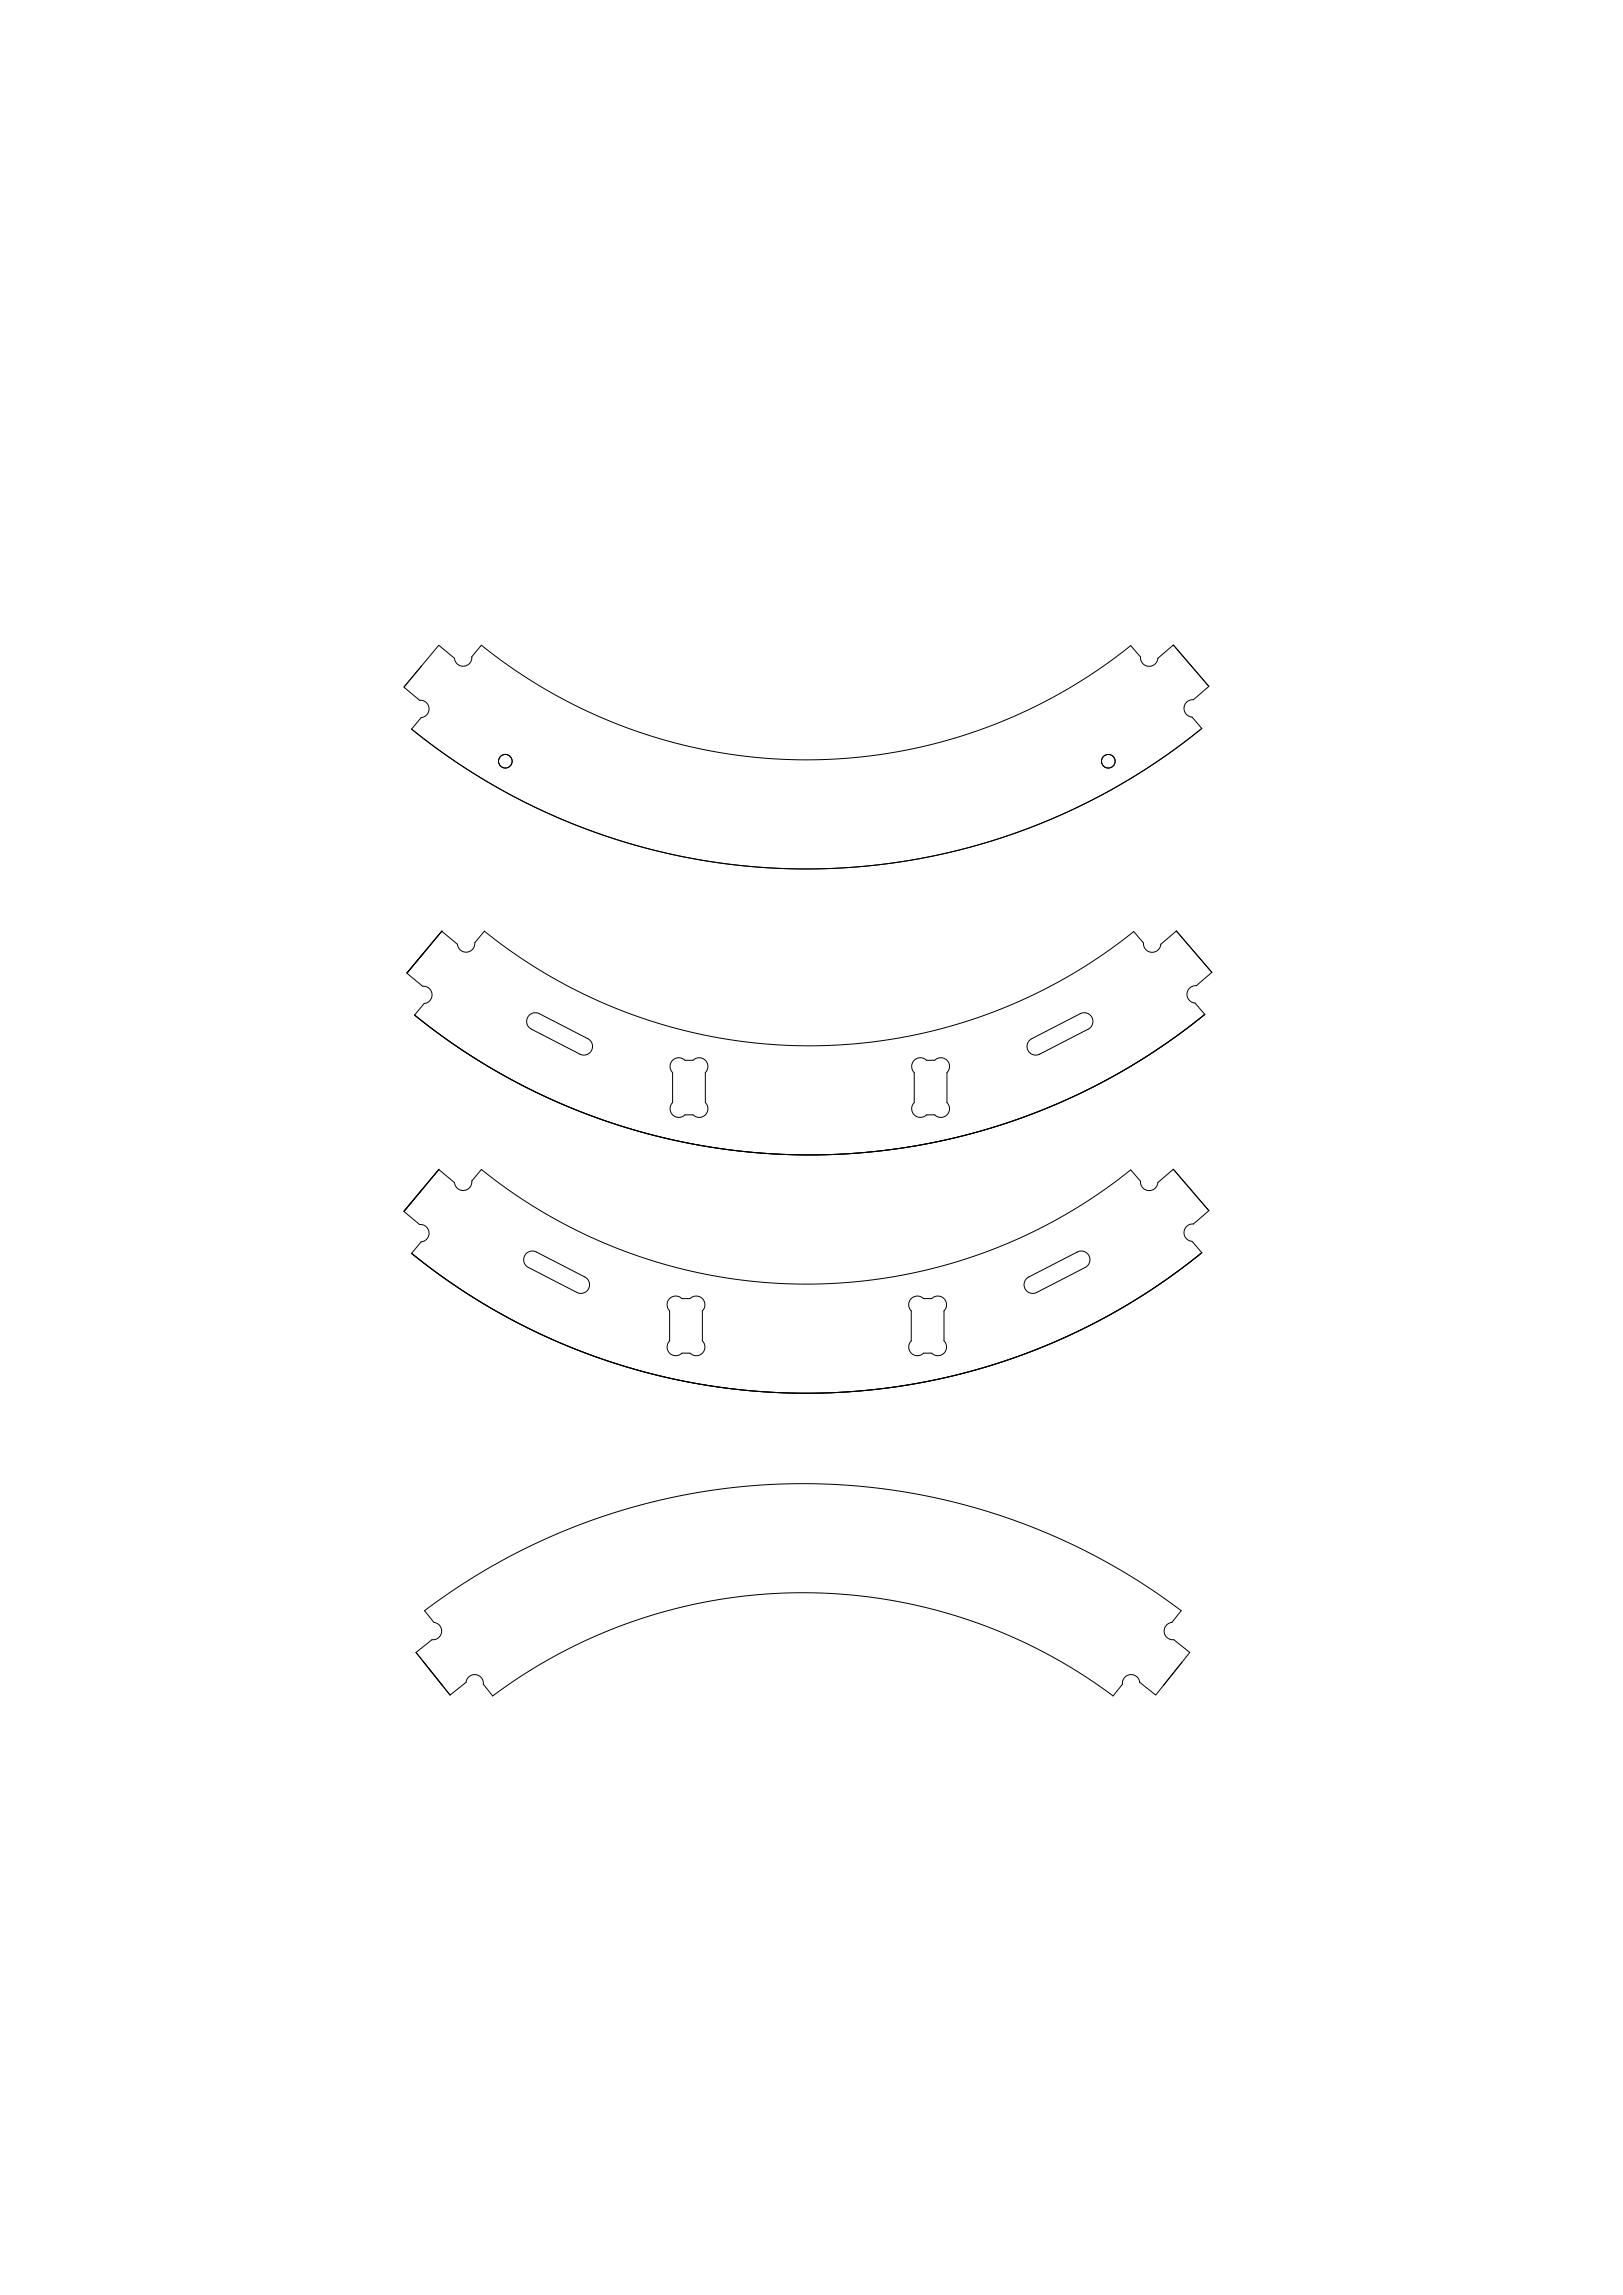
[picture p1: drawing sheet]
<svg xmlns="http://www.w3.org/2000/svg" width="594mm" height="841mm" viewBox="0 0 594 841" stroke-linecap="round" stroke-linejoin="round" font-family="sans-serif">
<g fill="none" stroke="#000" stroke-width=".37">
<path d="M160.7 236.4l5.8 4.7 .3 1.3 .8 .9 1 .6 1.1 .1 1.3-.3 1.1-.8 .6-1.1 .1-1.2 3.5-4.3 7 5.4 7.2 5 14 8.5 14.4 7.1 7.4 3 8.6 3.2 11.9 3.5 12.8 3 12.7 1.9 12.7 1.2 8.4 .2 8.8-.1 8.4-.5 9.1-.9 8.7-1.4 7.9-1.5 8.5-2.1 9.2-2.8 7.9-2.7 8.5-3.5 8-3.7 7.5-3.8 6.9-4 7.5-4.7 6.9-4.8 6.9-5.3 3.6 4.2 .2 1.3 .7 1.1 1.1 .8 1.3 .2 1.1-.3 .9-.5 .7-1 .4-1.2 5.6-4.8 13.1 15.1-5.7 4.9-1.2 .1-1.1 .6-.7 .9-.4 1v1.3l.7 1.3 .9 .8 1.3 .4 3.6 4.1-13.4 10.1-13.3 8.6-14.6 8.1-14.7 6.8-11.9 4.6-12.6 4.1-11.9 3.1-12.5 2.6-12.6 1.9-12.7 1.1-13.6 .5-12.8-.3-15.3-1.3-14.8-2.2-15.5-3.4-14.7-4.4-14.1-5.1-13.6-6.1-14-7.4-13.5-8.3-8.7-6-8.7-6.7 3.6-4.3 1.2-.3 1-.9 .6-1.2v-1.3l-.4-1-.7-.9-1.2-.6-1.1-.1-5.8-4.8zM429.7 236.3l13.1 15.1M154.4 243.9l-6.4 7.7M161.8 341.1l5.7 4.8 .4 1.1 .7 1 1 .6 1.2 .2 1.2-.3 1.2-.8 .6-1.2 .1-1.2 3.5-4.2 7 5.4 6.9 4.8 6.4 4 7.9 4.6 7.5 3.9 7.6 3.5 15.3 5.9 12.2 3.7 12.1 2.7 12.3 2 13.1 1.2 8.4 .3 9.2-.1 8.4-.5 8.3-.9 8.7-1.3 8.6-1.7 8.2-2 8.4-2.5 7.6-2.5 8.2-3.3 8-3.5 7.9-4 7.6-4.3 7.8-4.9 7.6-5.3 6.6-5.1 3.6 4.2 .2 1.3 .6 1.1 1.2 .8 1.3 .2 1.1-.2 .9-.5 .7-1 .4-1.2 5.6-4.9 13 15.2-5.6 4.9-1.2 .1-1.1 .6-.7 .8-.4 1.1v1.3l.6 1.2 1 .9 1.3 .3 3.6 4.2-13 9.8-14.4 9.3-13.9 7.6-14.8 6.9-11 4.3-12.6 4.1-12.7 3.4-12.5 2.5-12.6 1.9-12.3 1.2-13.2 .4-13.1-.2-14.5-1.2-15.2-2.2-14.7-3.2-15.6-4.5-14.5-5.2-14-6.2-13.7-7.2-13.1-8-9-6.3-9.1-7 3.5-4.2 1.2-.3 1.1-.9 .5-1.2 .1-1.3-.4-1-.7-.9-1.1-.6-1.2-.1-5.8-4.8zM161.9 341l-12.9 15.5M193.8 371.9l1.6-.9 1.8 .2 18.2 9.3 1 .9 .5 1.1 .1 1.3-.4 1.1-.8 .9-.9 .5-1.1 .2-1.1-.2-18.2-9.4-1-.9-.6-1.4 .1-1.4zM246.3 388.4l.9-.6 1.1-.3 1.4 .2 1.1 .7h3l1.1-.7 1.3-.2 1.5 .4 1.2 1.2 .4 1.7-.3 1.2-.7 .9v11l.8 1.1 .2 1.3-.5 1.5-1.1 1.1-1.9 .4-1-.3-1-.6h-3l-1.1 .7-1.5 .2-1.4-.5-1-1.1-.4-1.7 .3-1.2 .6-.9v-11l-.7-1.1-.2-1.3 .2-1zM334.8 388.4l.9-.6 1.1-.3 1.4 .2 1.1 .7h3l1.1-.7 1.3-.2 1.5 .4 1.2 1.2 .4 1.7-.3 1.2-.7 .9v11l.7 1.1 .3 1.2-.5 1.5-1.1 1.2-1.9 .4-1-.3-1-.6h-3l-1.1 .7-1.5 .2-1.4-.6-1-1.1-.4-1.6 .3-1.2 .6-.9v-11l-.7-1.1-.2-1.3 .2-1zM377.1 381.1l19-10 1.1-.1 1.3 .3 1 .8 .6 1.1v2l-1.3 1.6-18.4 9.5h-2.1l-1.6-1.2-.5-2.1zM160.7 428.4l5.8 4.8 .3 1.2 .8 1 1 .5 1.1 .2 1.3-.3 1-.8 .7-1.1 .1-1.3 3.5-4.2 13.2 9.7 7.1 4.5 7.2 4.3 7.5 3.8 7.9 3.8 7.8 3.2 8.3 2.9 13 3.9 12.5 2.7 13.1 2 11.5 .9 9.2 .3 8-.2 9.2-.5 8.3-1 16.2-2.8 8.5-2.1 8.8-2.6 7.6-2.6 8.9-3.6 8-3.6 7.4-3.9 7-3.9 8.1-5.1 6.9-4.9 6.6-5.1 3.6 4.2 .1 1.2 .7 1.2 1.1 .8 1.3 .2 1.1-.2 1-.6 .7-.9 .4-1.2 5.6-4.9 13.1 15.2-5.7 4.9-1.3 .1-1 .6-.7 .7-.4 1.1v1.4l.7 1.2 .9 .8 1.3 .4 3.6 4.2-13 9.8-13.7 8.9-15 8.2-13.9 6.5-11.9 4.6-12.1 4-13.2 3.5-13 2.6-13.4 1.9-12.3 1.1-12.8 .3-12.7-.3-15.3-1.3-14-2.1-15.9-3.5-14.3-4.2-14-5.1-14.9-6.6-13.2-7-13.5-8.3-8.7-6.1-8.7-6.7 3.6-4.2 1.2-.4 1-.8 .6-1.2v-1.4l-.4-1-.7-.8-1.1-.6-1.2-.1-5.8-4.8zM160.8 428.3l-12.9 15.5M192.7 459.2l1.6-.9 1.9 .2 18.1 9.3 1 .9 .5 1.2 .1 1.2-.4 1.1-.7 .8-1 .6-1 .2-1.1-.2-18.3-9.4-1.1-1-.5-1.2 .1-1.5z"/>
<path d="M245.2 475.7l.9-.6 1.1-.3 1.4 .2 1.1 .7h3l1.1-.7 1.3-.2 1.6 .4 1.1 1.2 .4 1.6-.3 1.2-.7 1v11l.8 1.1 .2 1.3-.5 1.6-1.2 1-1.8 .4-1.1-.3-.9-.6h-3l-1.1 .7-1.4 .2-1.5-.6-1-1.1-.4-1.6 .3-1.2 .7-.9v-11l-.8-1.1-.2-1.3 .2-1zM333.7 475.7l.9-.6 1.1-.3 1.4 .2 1.1 .7h3l1.2-.7 1.2-.2 1.6 .4 1.1 1.2 .4 1.7-.3 1.1-.7 1v11l.7 1 .3 1.4-.5 1.5-1.2 1.1-1.8 .4-1.1-.3-.9-.6h-3l-1.1 .7-1.5 .2-1.3-.5-1.1-1.2-.4-1.5 .3-1.2 .6-1v-11l-.6-1-.3-1.3 .3-1.2zM376.1 468.3l19-9.9 1.2-.1 1.1 .3 1 .7 .6 1.1v2l-1.2 1.7-18.5 9.5-1.1 .2-1.1-.2-.9-.6-.7-.8-.4-1.1v-1zM158.6 613.1l6.2 7.8 5.9-4.7 .4-1.2 .9-1 1.5-.6 1.5 .2 1.4 1.1 .5 1.1 .1 1.1 3.4 4.3 11.5-7.9 13.5-7.9 12.2-5.9 14.1-5.5 13.4-4.1 14.4-3.3 14.2-2.1 15.6-1 15.1 .2 16.3 1.6 16.1 3 14.7 4 15.3 5.6 14.2 6.6 13.5 7.7 13.2 9 3.4-4.3 .1-1.2 .6-1.1 1.1-.9 1.2-.3 1.2 .2 1 .5 .8 1 .3 1.1 5.9 4.7 12.5-15.6-5.9-4.7-1.2-.1-1.1-.5-.7-.8-.5-1v-1.4l.6-1.2 .9-.9 1.3-.4 3.4-4.3-12.2-8.6-13.9-8.5-13.2-6.9-14.5-6.3-11.1-4.1-12.2-3.8-12.4-3-12.1-2.3-12.2-1.7-13.1-1-11.9-.3-12.7 .3-15.7 1.5-14.8 2.3-14.1 3.2-14.4 4.2-14.8 5.5-13.3 5.9-14 7.4-12.3 7.6-12.2 8.6 3.4 4.3 1.2 .4 1 .8 .6 1.2v1.5l-.5 1-.7 .8-1 .5-1.3 .1-5.8 4.7 12.4 15.6M432.9 608.8l-6.8 8.6"/>
<circle cx="185.1" cy="278.8" r="2.5"/>
<circle cx="405.9" cy="278.8" r="2.5"/>
</g>
</svg>
